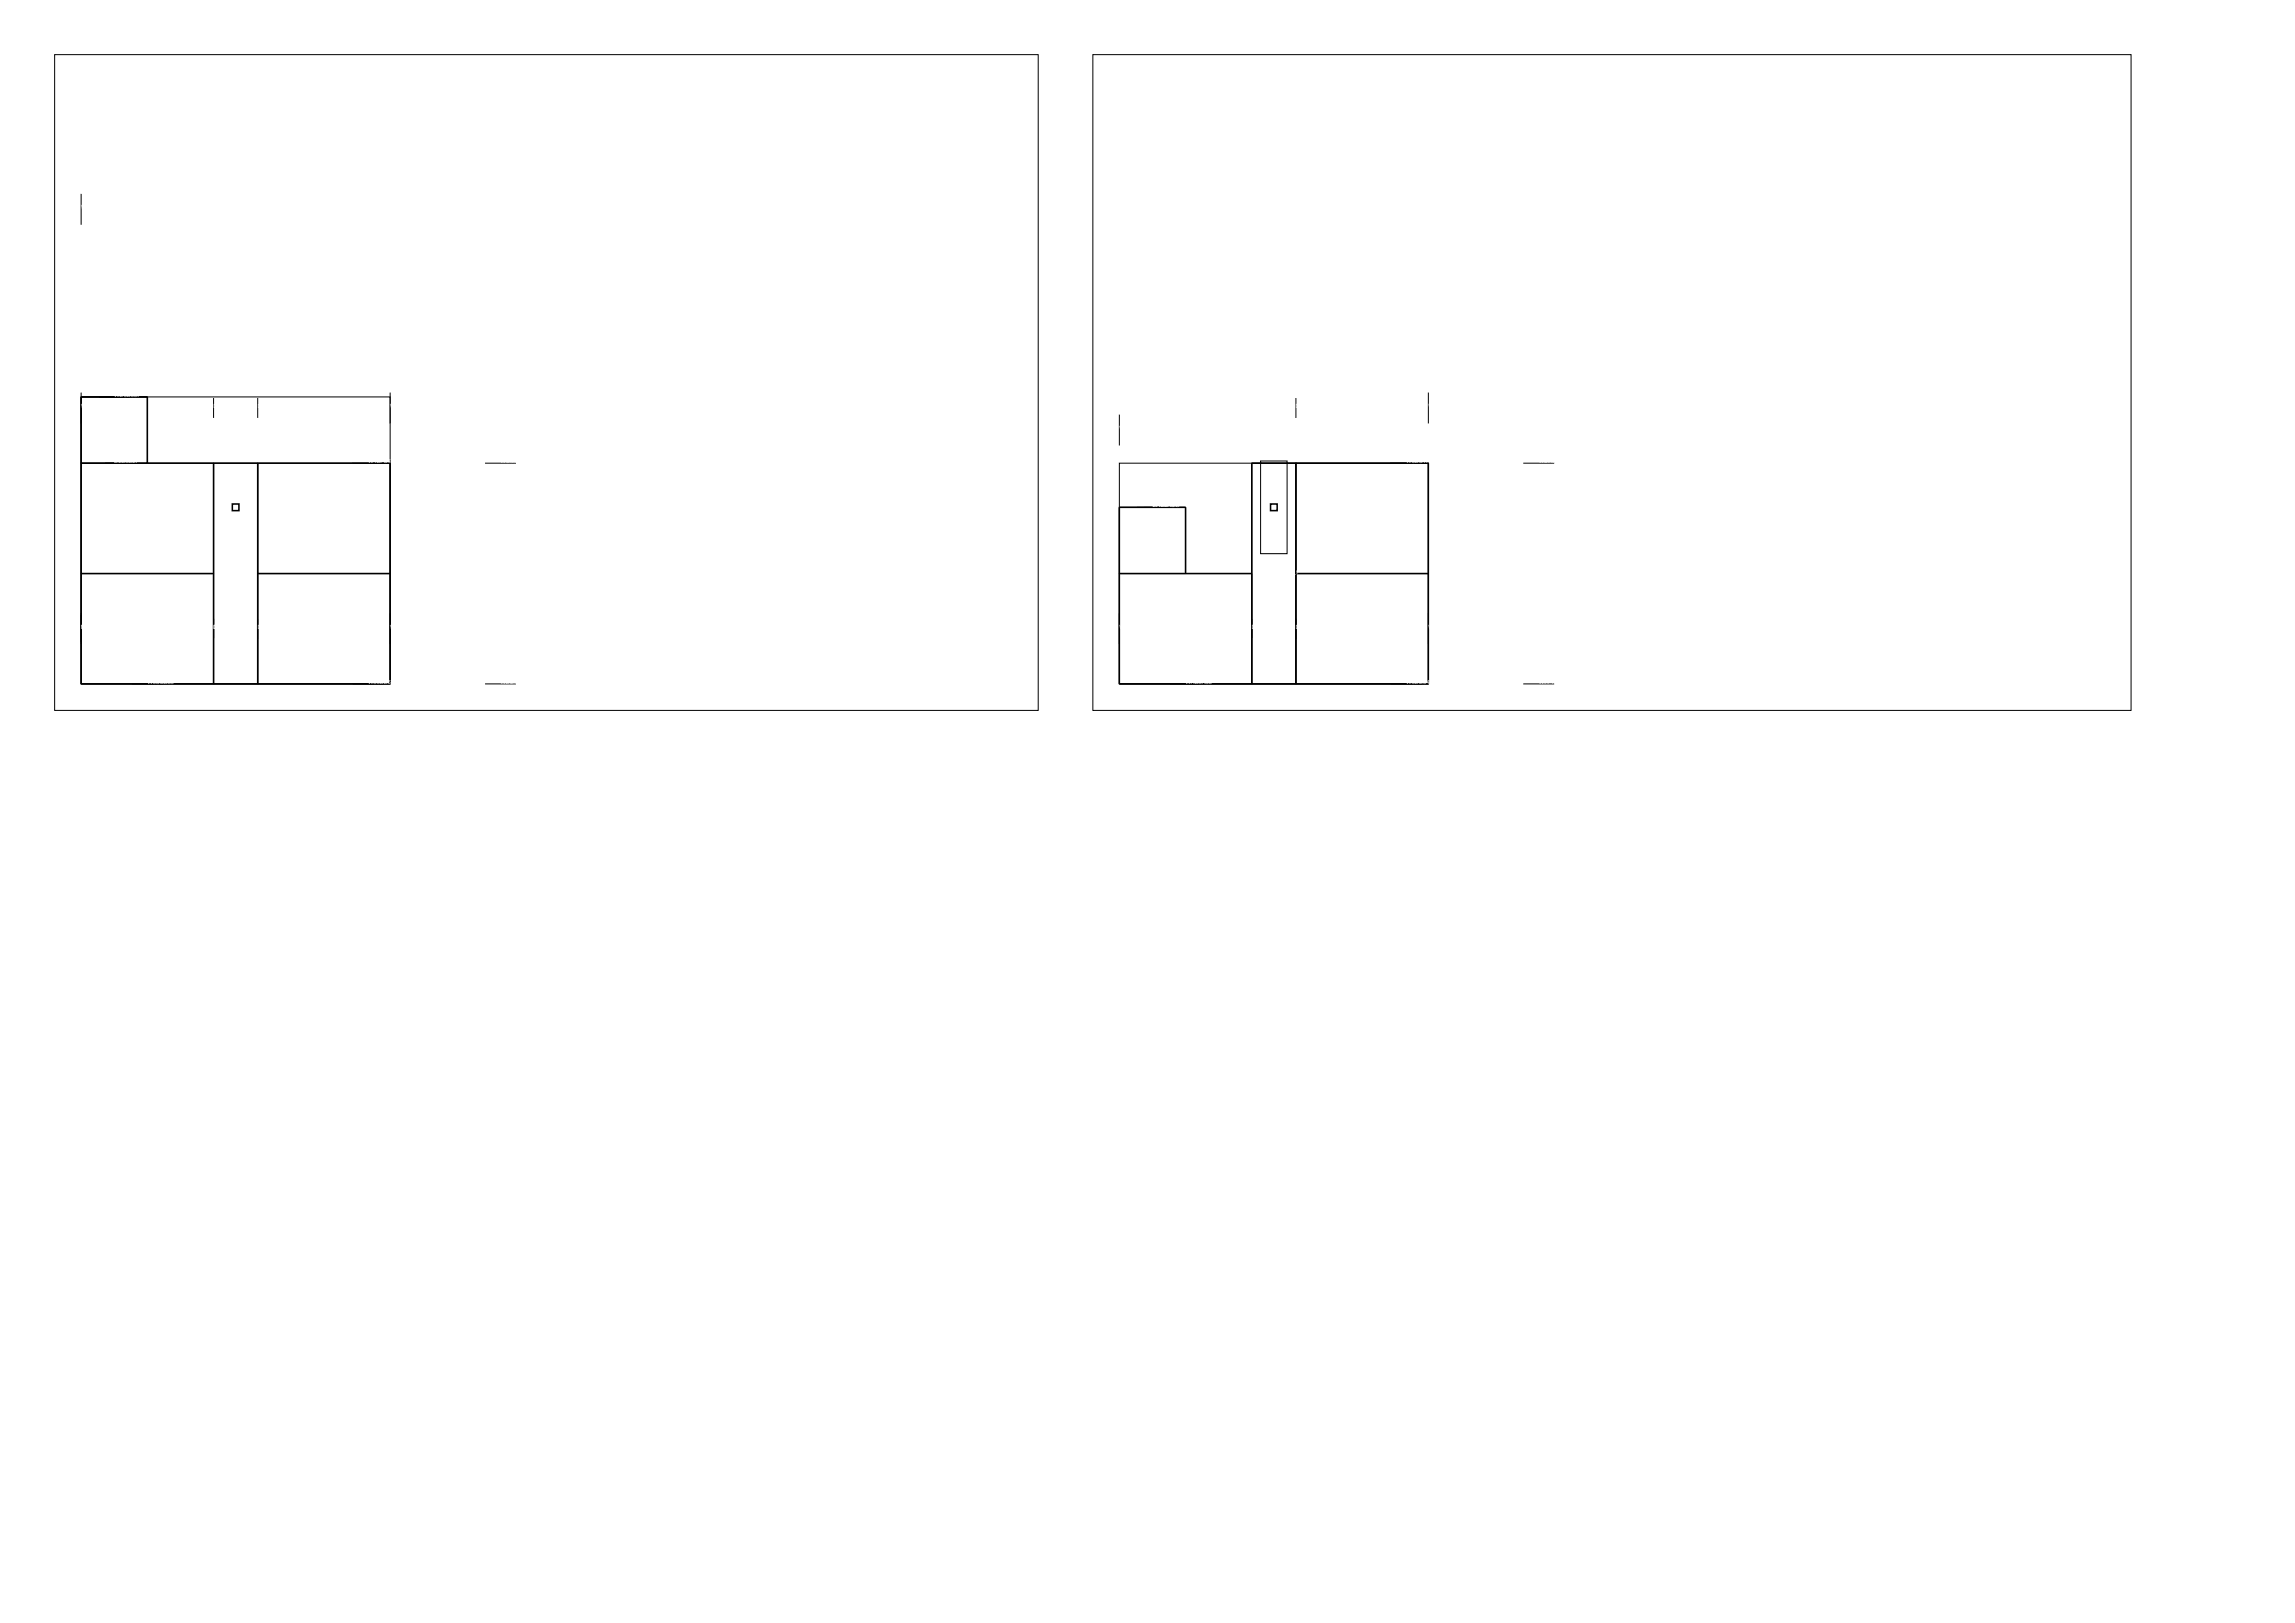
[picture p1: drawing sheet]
<svg xmlns="http://www.w3.org/2000/svg" width="420mm" height="297mm" viewBox="0 0 420 297" stroke-linecap="round" stroke-linejoin="round" font-family="sans-serif">
<defs><g id="words">
<g font-size="1.1" fill="#fff">
<text x="14.8" y="38.3">W4C44E9</text>
<text x="14.8" y="74.7">W9570B6</text>
<text x="20.9" y="72.6">WD6B657</text>
<text x="39.1" y="74.7">D421A97</text>
<text x="47.2" y="74.7">D78E6A4</text>
<text x="71.4" y="74.7">W1D4368</text>
<text x="237.2" y="74.7">D3AED57</text>
<text x="261.4" y="74.7">W2B7AC9</text>
<text x="204.8" y="78.7">WF656E8</text>
<text x="20.9" y="84.8">D2B6B27</text>
<text x="67.4" y="84.8">W4BF547</text>
<text x="91.6" y="84.8">WC39FD2</text>
<text x="257.4" y="84.8">W5BC1F7</text>
<text x="281.6" y="84.8">WE78405</text>
<text x="210.9" y="92.8">DA2BA81</text>
<text x="210.9" y="92.8">W1ED16C</text>
<text x="233.1" y="105">corridor_f</text>
<text x="14.8" y="115.1">D2F0F17</text>
<text x="14.8" y="115.1">W9FB559</text>
<text x="39.1" y="115.1">D07BD28</text>
<text x="39.1" y="115.1">DA8B079</text>
<text x="47.2" y="115.1">D134E18</text>
<text x="71.4" y="115.1">W4CF068</text>
<text x="204.8" y="115.1">WD437E7</text>
<text x="229.1" y="115.1">D16D7D9</text>
<text x="237.2" y="115.1">D6CC03C</text>
<text x="261.4" y="115.1">WC69221</text>
<text x="27" y="125.2">W6CBB59</text>
<text x="67.4" y="125.2">W80BD69</text>
<text x="91.6" y="125.2">WDD7D67</text>
<text x="217" y="125.2">WAB0A35</text>
<text x="257.4" y="125.2">W5DD64F</text>
<text x="281.6" y="125.2">W77465D</text>
</g>
</g></defs>
<g fill="none" stroke="#000" stroke-width=".18">
<path d="M10 10h180v120h-180zM200 10h190v120h-190zM14.8 35.5v5.6M14.8 72.6h56.6v52.6h-56.6zM14.8 72.6h12.2v12.2h-12.2zM14.8 71.8v5.7M18.1 72.6h5.6M39.1 72.8v3.7M47.2 72.8v3.7M71.4 71.8v5.7M204.8 75.9v5.6M237.2 72.8v3.7"/>
<path d="M261.4 71.8v5.7M14.8 84.8h24.3v20.2h-24.3zM19.3 84.8h3.2M39.1 84.8h8.1v40.4h-8.1zM47.2 84.8h24.2v20.2h-24.2zM64.5 84.8h5.7M88.8 84.8h5.6M204.8 84.8h56.6v40.4h-56.6zM204.8 92.8h12.2v12.2h-12.2zM208.1 92.8h5.6M229.1 84.8h8.1v40.4h-8.1zM230.7 84.4h4.8v16.9h-4.8z"/>
<path d="M237.2 84.8h24.2v20.2h-24.2zM254.5 84.8h5.7M278.8 84.8h5.6M14.8 105h24.3v20.2h-24.3zM14.8 112.2v5.7M39.1 113.2v3.7M47.2 105h24.2v20.2h-24.2zM47.2 113.2v3.7M71.4 112.2v5.7M204.8 105h24.3v20.2h-24.3zM204.8 112.2v5.7M229.1 113.2v3.7"/>
<path d="M237.2 105h24.2v20.2h-24.2zM237.2 113.2v3.7M261.4 112.2v5.7M24.1 125.2h5.7M64.5 125.2h5.7M88.8 125.2h5.6M214.1 125.2h5.7M254.5 125.2h5.7M278.8 125.2h5.6"/>
</g>
<path d="M14.8 84.8h56.6v40.4h-56.6v-52.6h12.2v12.2M39.1 84.8v40.4M42.5 92.2h1.2v1.2h-1.2zM47.2 84.8v40.4M232.5 92.2h1.2v1.2h-1.2zM237.2 84.8v40.4M14.8 105h24.3M47.2 105h24.2M204.8 105h24.3M217 105v-12.2h-12.2v32.4h56.6v-40.4h-32.3v40.4M237.2 105h24.2" fill="none" stroke="#000" stroke-width=".28"/>
<use href="#words"/>
</svg>
